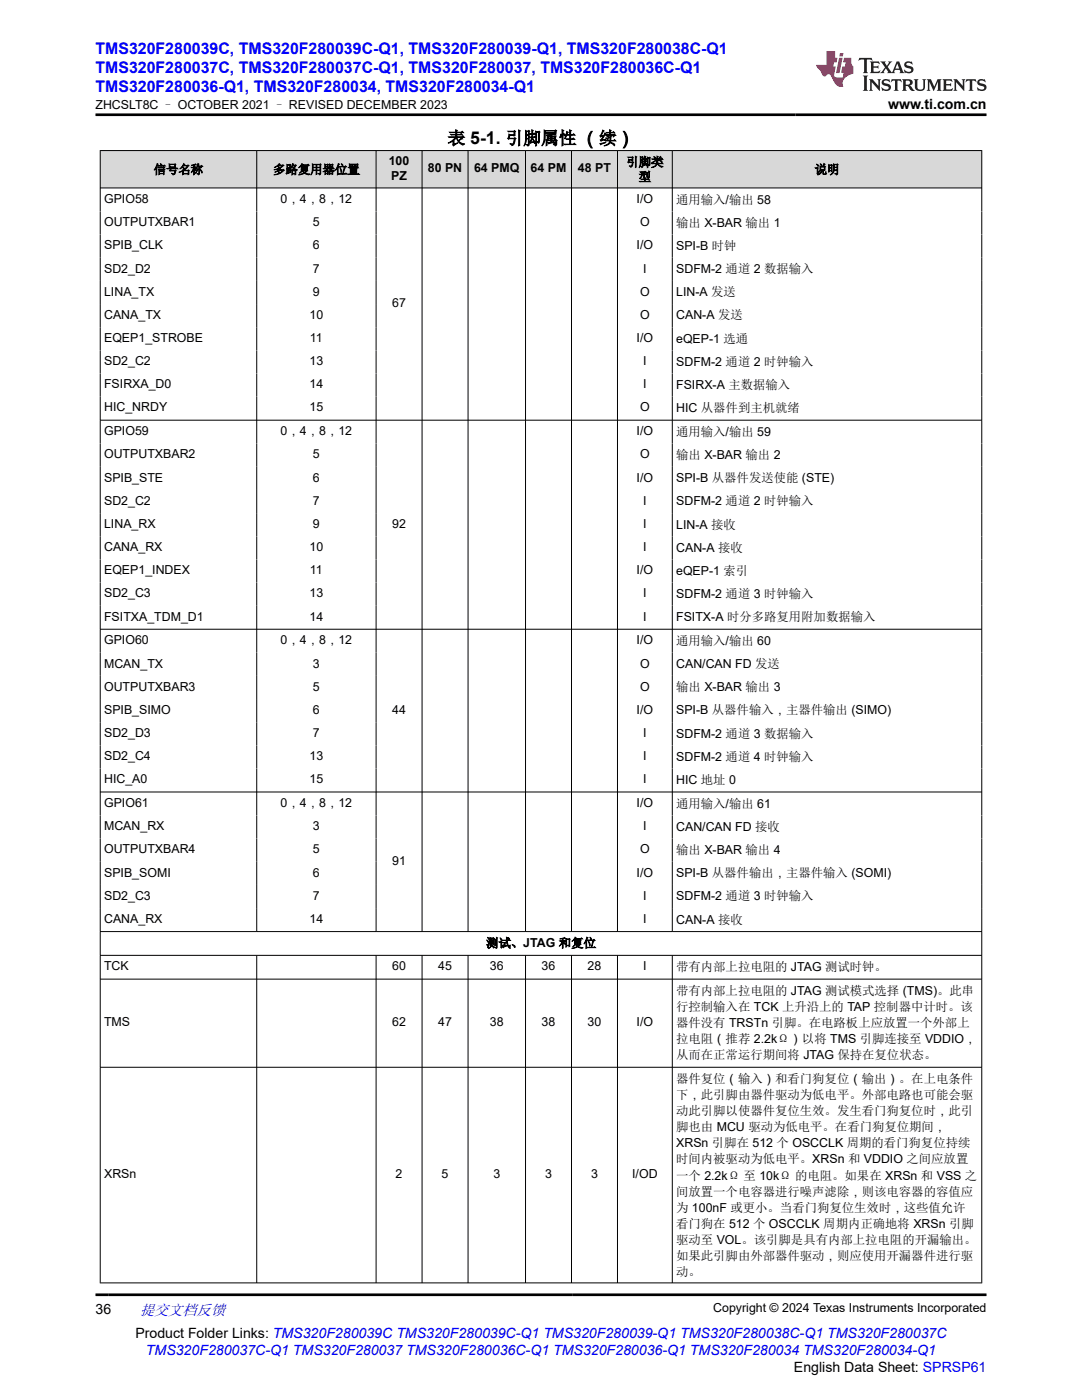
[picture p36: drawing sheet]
<svg xmlns="http://www.w3.org/2000/svg" width="216mm" height="279mm" viewBox="0 0 216 279" stroke-linecap="round" stroke-linejoin="round" font-family="sans-serif">
<defs><g id="words">
<text font-size="3.5" x="89.3" y="28.8">表 5-1. 引脚属性 （续）</text>
<g font-size="3.2" fill="#00f">
<text x="19.1" y="10.7">TMS320F280039C, TMS320F280039C-Q1, TMS320F280039-Q1, TMS320F280038C-Q1</text>
<text x="19.1" y="14.5">TMS320F280037C, TMS320F280037C-Q1, TMS320F280037, TMS320F280036C-Q1</text>
<text x="19.1" y="18.3">TMS320F280036-Q1, TMS320F280034, TMS320F280034-Q1</text>
</g>
<text font-size="3" fill="#00f" x="27.9" y="262.4">提交文档反馈</text>
<g font-size="2.8">
<text x="177.2" y="21.7">www.ti.com.cn</text>
<text x="19.1" y="262.1">36</text>
<text x="27" y="266.9">Product Folder Links: TMS320F280039C TMS320F280039C-Q1 TMS320F280039-Q1 TMS320F280038C-Q1 TMS320F280037C</text>
<text x="158.4" y="273.7">English Data Sheet: SPRSP61</text>
</g>
<text font-size="2.8" fill="#00f" x="29.1" y="270.3">TMS320F280037C-Q1 TMS320F280037 TMS320F280036C-Q1 TMS320F280036-Q1 TMS320F280034 TMS320F280034-Q1</text>
<g font-size="2.5">
<text x="19.1" y="21.8">ZHCSLT8C – OCTOBER 2021 – REVISED DECEMBER 2023</text>
<text x="30.7" y="34.7">信号名称</text>
<text x="54.5" y="34.7">多路复用器位置</text>
<text x="77.6" y="32.9">100</text>
<text x="78.1" y="35.9">PZ</text>
<text x="85.4" y="34.4">80 PN</text>
<text x="94.6" y="34.4">64 PMQ</text>
<text x="105.9" y="34.4">64 PM</text>
<text x="115.3" y="34.4">48 PT</text>
<text x="125" y="33.2">引脚类</text>
<text x="162.6" y="34.7">说明</text>
<text x="20.8" y="40.5">GPIO58</text>
<text x="56" y="40.5">0，4，8，12</text>
<text x="127" y="40.5">I/O</text>
<text x="127.4" y="36.1">型</text>
<text x="134.9" y="40.6">通用输入/输出 58</text>
<text x="20.8" y="45.1">OUTPUTXBAR1</text>
<text x="62.4" y="45.1">5</text>
<text x="127.7" y="45.1">O</text>
<text x="134.9" y="45.3">输出 X-BAR 输出 1</text>
<text x="20.8" y="49.8">SPIB_CLK</text>
<text x="62.4" y="49.8">6</text>
<text x="127" y="49.8">I/O</text>
<text x="134.9" y="49.9">SPI-B 时钟</text>
<text x="20.8" y="54.4">SD2_D2</text>
<text x="20.8" y="59">LINA_TX</text>
<text x="62.4" y="54.4">7</text>
<text x="62.4" y="59">9</text>
<text x="127.7" y="59">O</text>
<text x="128.3" y="54.4">I</text>
<text x="134.9" y="54.5">SDFM-2 通道 2 数据输入</text>
<text x="134.9" y="59.1">LIN-A 发送</text>
<text x="20.8" y="63.6">CANA_TX</text>
<text x="61.8" y="63.6">10</text>
<text x="78.3" y="61.3">67</text>
<text x="127.7" y="63.6">O</text>
<text x="134.9" y="63.8">CAN-A 发送</text>
<text x="20.8" y="68.3">EQEP1_STROBE</text>
<text x="61.9" y="68.3">11</text>
<text x="127" y="68.3">I/O</text>
<text x="134.9" y="68.4">eQEP-1 选通</text>
<text x="20.8" y="72.9">SD2_C2</text>
<text x="20.8" y="77.5">FSIRXA_D0</text>
<text x="61.8" y="72.9">13</text>
<text x="61.8" y="77.5">14</text>
<text x="128.3" y="72.9">I</text>
<text x="128.3" y="77.5">I</text>
<text x="134.9" y="73">SDFM-2 通道 2 时钟输入</text>
<text x="134.9" y="77.6">FSIRX-A 主数据输入</text>
<text x="20.8" y="82.1">HIC_NRDY</text>
<text x="61.8" y="82.1">15</text>
<text x="127.7" y="82.1">O</text>
<text x="134.9" y="82.2">HIC 从器件到主机就绪</text>
<text x="20.8" y="86.9">GPIO59</text>
<text x="56" y="86.9">0，4，8，12</text>
<text x="127" y="86.9">I/O</text>
<text x="134.9" y="87">通用输入/输出 59</text>
<text x="20.8" y="91.5">OUTPUTXBAR2</text>
<text x="62.4" y="91.5">5</text>
<text x="127.7" y="91.5">O</text>
<text x="134.9" y="91.6">输出 X-BAR 输出 2</text>
<text x="20.8" y="96.1">SPIB_STE</text>
<text x="20.8" y="100.7">SD2_C2</text>
<text x="62.4" y="96.1">6</text>
<text x="62.4" y="100.7">7</text>
<text x="127" y="96.1">I/O</text>
<text x="128.3" y="100.7">I</text>
<text x="134.9" y="96.2">SPI-B 从器件发送使能 (STE)</text>
<text x="134.9" y="100.9">SDFM-2 通道 2 时钟输入</text>
<text x="20.8" y="105.4">LINA_RX</text>
<text x="62.4" y="105.4">9</text>
<text x="78.3" y="105.4">92</text>
<text x="128.3" y="105.4">I</text>
<text x="134.9" y="105.5">LIN-A 接收</text>
<text x="20.8" y="110">CANA_RX</text>
<text x="61.8" y="110">10</text>
<text x="128.3" y="110">I</text>
<text x="134.9" y="110.1">CAN-A 接收</text>
<text x="20.8" y="114.6">EQEP1_INDEX</text>
<text x="20.8" y="119.2">SD2_C3</text>
<text x="61.8" y="119.2">13</text>
<text x="61.9" y="114.6">11</text>
<text x="127" y="114.6">I/O</text>
<text x="128.3" y="119.2">I</text>
<text x="134.9" y="114.7">eQEP-1 索引</text>
<text x="134.9" y="119.3">SDFM-2 通道 3 时钟输入</text>
<text x="20.8" y="123.8">FSITXA_TDM_D1</text>
<text x="61.8" y="123.8">14</text>
<text x="128.3" y="123.8">I</text>
<text x="134.9" y="124">FSITX-A 时分多路复用附加数据输入</text>
<text x="20.8" y="128.6">GPIO60</text>
<text x="56" y="128.6">0，4，8，12</text>
<text x="127" y="128.6">I/O</text>
<text x="134.9" y="128.7">通用输入/输出 60</text>
<text x="20.8" y="133.2">MCAN_TX</text>
<text x="20.8" y="137.8">OUTPUTXBAR3</text>
<text x="62.4" y="133.2">3</text>
<text x="62.4" y="137.8">5</text>
<text x="127.7" y="133.2">O</text>
<text x="127.7" y="137.8">O</text>
<text x="134.9" y="133.3">CAN/CAN FD 发送</text>
<text x="134.9" y="138">输出 X-BAR 输出 3</text>
<text x="20.8" y="142.5">SPIB_SIMO</text>
<text x="62.4" y="142.5">6</text>
<text x="78.3" y="142.5">44</text>
<text x="127" y="142.5">I/O</text>
<text x="134.9" y="142.6">SPI-B 从器件输入，主器件输出 (SIMO)</text>
<text x="20.8" y="147.1">SD2_D3</text>
<text x="62.4" y="147.1">7</text>
<text x="128.3" y="147.1">I</text>
<text x="134.9" y="147.2">SDFM-2 通道 3 数据输入</text>
<text x="20.8" y="151.7">SD2_C4</text>
<text x="61.8" y="151.7">13</text>
<text x="128.3" y="151.7">I</text>
<text x="134.9" y="151.8">SDFM-2 通道 4 时钟输入</text>
<text x="20.8" y="156.3">HIC_A0</text>
<text x="20.8" y="161.1">GPIO61</text>
<text x="56" y="161.1">0，4，8，12</text>
<text x="61.8" y="156.3">15</text>
<text x="127" y="161.1">I/O</text>
<text x="128.3" y="156.3">I</text>
<text x="134.9" y="156.4">HIC 地址 0</text>
<text x="134.9" y="161.2">通用输入/输出 61</text>
<text x="20.8" y="165.7">MCAN_RX</text>
<text x="62.4" y="165.7">3</text>
<text x="128.3" y="165.7">I</text>
<text x="134.9" y="165.8">CAN/CAN FD 接收</text>
<text x="20.8" y="170.3">OUTPUTXBAR4</text>
<text x="62.4" y="170.3">5</text>
<text x="78.3" y="172.6">91</text>
<text x="127.7" y="170.3">O</text>
<text x="134.9" y="170.4">输出 X-BAR 输出 4</text>
<text x="20.8" y="174.9">SPIB_SOMI</text>
<text x="20.8" y="179.6">SD2_C3</text>
<text x="62.4" y="174.9">6</text>
<text x="62.4" y="179.6">7</text>
<text x="127" y="174.9">I/O</text>
<text x="128.3" y="179.6">I</text>
<text x="134.9" y="175.1">SPI-B 从器件输出，主器件输入 (SOMI)</text>
<text x="134.9" y="179.7">SDFM-2 通道 3 时钟输入</text>
<text x="20.8" y="184.2">CANA_RX</text>
<text x="61.8" y="184.2">14</text>
<text x="128.3" y="184.2">I</text>
<text x="134.9" y="184.3">CAN-A 接收</text>
<text x="97" y="189.1">测试、JTAG 和复位</text>
<text x="20.8" y="193.7">TCK</text>
<text x="78.3" y="193.7">60</text>
<text x="87.4" y="193.7">45</text>
<text x="97.8" y="193.7">36</text>
<text x="108.1" y="193.7">36</text>
<text x="117.2" y="193.7">28</text>
<text x="128.3" y="193.7">I</text>
<text x="134.9" y="193.8">带有内部上拉电阻的 JTAG 测试时钟。</text>
<text x="134.9" y="198.5">带有内部上拉电阻的 JTAG 测试模式选择 (TMS)。此串</text>
<text x="134.9" y="201.8">行控制输入在 TCK 上升沿上的 TAP 控制器中计时。该</text>
<text x="20.8" y="204.8">TMS</text>
<text x="78.3" y="204.8">62</text>
<text x="87.4" y="204.8">47</text>
<text x="97.8" y="204.8">38</text>
<text x="108.1" y="204.8">38</text>
<text x="117.2" y="204.8">30</text>
<text x="127" y="204.8">I/O</text>
<text x="134.9" y="205">器件没有 TRSTn 引脚。在电路板上应放置一个外部上</text>
<text x="134.9" y="208.2">拉电阻（推荐 2.2kΩ）以将 TMS 引脚连接至 VDDIO，</text>
<text x="134.9" y="211.4">从而在正常运行期间将 JTAG 保持在复位状态。</text>
<text x="134.9" y="216.1">器件复位（输入）和看门狗复位（输出）。在上电条件</text>
<text x="134.9" y="219.3">下，此引脚由器件驱动为低电平。外部电路也可能会驱</text>
<text x="134.9" y="222.6">动此引脚以使器件复位生效。发生看门狗复位时，此引</text>
<text x="134.9" y="225.8">脚也由 MCU 驱动为低电平。在看门狗复位期间，</text>
<text x="134.9" y="229">XRSn 引脚在 512 个 OSCCLK 周期的看门狗复位持续</text>
<text x="134.9" y="232.2">时间内被驱动为低电平。XRSn 和 VDDIO 之间应放置</text>
<text x="20.8" y="235.2">XRSn</text>
<text x="78.9" y="235.2">2</text>
<text x="88.1" y="235.2">5</text>
<text x="98.4" y="235.2">3</text>
<text x="108.8" y="235.2">3</text>
<text x="117.9" y="235.2">3</text>
<text x="126.1" y="235.2">I/OD</text>
<text x="134.9" y="235.4">一个 2.2kΩ 至 10kΩ 的电阻。如果在 XRSn 和 VSS 之</text>
<text x="134.9" y="238.6">间放置一个电容器进行噪声滤除，则该电容器的容值应</text>
<text x="134.9" y="241.8">为 100nF 或更小。当看门狗复位生效时，这些值允许</text>
<text x="134.9" y="245">看门狗在 512 个 OSCCLK 周期内正确地将 XRSn 引脚</text>
<text x="134.9" y="248.2">驱动至 VOL。该引脚是具有内部上拉电阻的开漏输出。</text>
<text x="134.9" y="251.5">如果此引脚由外部器件驱动，则应使用开漏器件进行驱</text>
<text x="134.9" y="254.7">动。</text>
<text x="142.3" y="261.8">Copyright © 2024 Texas Instruments Incorporated</text>
</g>
</g></defs>
<g fill="#d8d8d8">
<path d="M20 30h175.9v7.5h-175.9z" fill-rule="evenodd"/>
<path d="M20.1 30.1h31.1v7.3h-31.1z" fill-rule="evenodd"/>
<path d="M51.3 30.1h23.7v7.3h-23.7z" fill-rule="evenodd"/>
<path d="M75.1 30.1h9.1v7.3h-9.1z" fill-rule="evenodd"/>
<path d="M84.3 30.1h9v7.3h-9z" fill-rule="evenodd"/>
<path d="M93.5 30.1h11.3v7.3h-11.3z" fill-rule="evenodd"/>
<path d="M104.9 30.1h9.1v7.3h-9.1z" fill-rule="evenodd"/>
<path d="M114.1 30.1h9v7.3h-9z" fill-rule="evenodd"/>
<path d="M123.3 30.1h10.8v7.3h-10.8z" fill-rule="evenodd"/>
<path d="M134.2 30.1h61.6v7.3h-61.6z" fill-rule="evenodd"/>
</g>
<g fill="none" stroke="#000" stroke-width=".2">
<path d="M19.9 30h176.1M19.9 37.5h176.1M20 30v226.1M51.2 30v156M75 30v156M84.2 30v156M93.4 30v156M104.9 30v156M114 30v156M123.2 30v156M134.1 30v156M195.9 30v226.1"/>
<path d="M19.9 83.9h176.1M19.9 125.6h176.1M19.9 158.1h176.1M19.9 185.9h176.1M19.9 190.7h176.1M19.9 195.4h176.1M51.2 190.7v65.4M75 190.7v65.4M84.2 190.7v65.4M93.4 190.7v65.4M104.9 190.7v65.4M114 190.7v65.4"/>
<path d="M123.2 190.7v65.4M134.1 190.7v65.4M19.9 213h176.1M19.9 256h176.1"/>
</g>
<path d="M171.5 11.6l-.2 .5 .5-.2h.6v.1v2.2l-.2 .4h1l-.2-.4v-2.2v-.1h.5l.6 .2-.2-.5zM173.6 12.3l.2 .4v1.5l-.2 .4h1.9l.1-.6a1.08 1.08 0 0 1-1.3 .2v-.7h.6l.4 .2v-.7l-.4 .2h-.6v-.5l.2-.2a1 1 0 0 1 1 .3l-.1-.5zM175.7 12.3l.9 1.1-1 1.2h.9l-.2-.2 .5-.8 .4 .8-.2 .2h1.6l-.2-.2 .2-.5h.9l.1 .5-.1 .2h.9l-.2-.3-.8-2h-.5l-.9 2.2-.9-1.1 .9-1.1h-.8l.2 .2-.4 .6-.4-.6 .2-.2zM179 12.7l.4 1h-.7zM180.7 12.4a.65 .65 0 0 0-.2 .7 .65 .65 0 0 0 .6 .5l.6 .1 .1 .3a.79 .79 0 0 1-.7 .4 .79 .79 0 0 1-.7-.5l.1 .7 .2-.1a.93 .93 0 0 0 1.1 .1 .93 .93 0 0 0 .4-1 1.46 1.46 0 0 0-1.2-.6l-.1-.3a1.09 1.09 0 0 1 1.2 .2l-.2-.6-.1 .1-.5-.2zM172.2 15.1l.2 .4v2.2l-.2 .4h1l-.2-.4v-2.2l.2-.4zM173.4 15.8l.2 .4v1.5l-.2 .4h.8l-.3-.4 .1-1.3 1.6 1.8v-2l.2-.4h-.7l.1 .2 .1 1.1-1.2-1.3zM176.2 15.9a.65 .65 0 0 0-.2 .8 .65 .65 0 0 0 .6 .4l.6 .2 .1 .2a.79 .79 0 0 1-.7 .4 .79 .79 0 0 1-.7-.5l.1 .7 .2-.1a.93 .93 0 0 0 1.1 .1 .93 .93 0 0 0 .4-.9 1.46 1.46 0 0 0-1.2-.6l-.1-.4a1.09 1.09 0 0 1 1.2 .2l-.1-.6-.2 .1-.5-.1zM177.9 15.8l-.1 .6a.63 .63 0 0 1 .8-.3v1.6l-.3 .4h1l-.2-.4v-1.6a.66 .66 0 0 1 .8 .3l-.1-.6zM180 15.8l.2 .4v1.5l-.2 .4h1l-.2-.2-.1-.7h.5l.1 .2a.79 .79 0 0 0 1.2 .6l-1-.9a.61 .61 0 0 0 .6-.6 .61 .61 0 0 0-.5-.7zM180.8 16.1h.1a.47 .47 0 0 1 .5 .1 .47 .47 0 0 1 .1 .5l-.1 .1-.7 .1zM182.3 15.8l.2 .2a2.27 2.27 0 0 0 .4 2 1.04 1.04 0 0 0 1.7-.7v-1.3l.2-.2h-.8l.2 .4v1.1a.6 .6 0 0 1-.6 .6 .6 .6 0 0 1-.6-.6v-1.1l.3-.4zM184.9 15.8l.2 .4v1.5l-.2 .4h.8l-.3-.4v-1.4l.9 1.9 .9-1.9v1.4l-.3 .4h1l-.2-.4v-1.5l.2-.4h-.8l-.7 1.5-.6-1.5zM188.1 15.8l.2 .4v1.5l-.2 .4h1.9l.1-.6a1.09 1.09 0 0 1-1.3 .2v-.7h.6l.4 .2v-.6l-.4 .2h-.6v-.6l.2-.1a1.01 1.01 0 0 1 1 .3l-.1-.6zM190.2 15.8l.3 .4v1.5l-.3 .4h.8l-.2-.4v-1.3l1.6 1.8v-2l.2-.4h-.7l.2 .2v1.1l-1.2-1.3zM192.8 15.8l-.1 .6a.63 .63 0 0 1 .8-.3v1.6l-.3 .4h1l-.2-.4v-1.6a.66 .66 0 0 1 .8 .3l-.1-.6zM195.2 15.9a.65 .65 0 0 0-.2 .8 .65 .65 0 0 0 .6 .4l.6 .2 .2 .2a.79 .79 0 0 1-.7 .4 .79 .79 0 0 1-.7-.5l.1 .7 .2-.1a.93 .93 0 0 0 1 .1 .93 .93 0 0 0 .5-.9 1.46 1.46 0 0 0-1.3-.6v-.4a1.09 1.09 0 0 1 1.2 .2l-.2-.6-.2 .1-.5-.1z" fill="#231f20"/>
<path d="M164.9 10.2v2.8h-2l.1 .3 .8 1a.95 .95 0 0 0 1 .9 .59 .59 0 0 1 .5-.4 .59 .59 0 0 1 .5 .4l.4 .7a1.59 1.59 0 0 0 2.1 1.4 1.61 1.61 0 0 1 1-2.3l1-.3-.1-1.5a1.59 1.59 0 0 1-.3-1.7h-1.5l-.2 .9h.6l-.2 .9h-.5l-.2 1v.2l.4 .1-.1 .9h-.7a.73 .73 0 0 1-1-.7l.3-1.5h-.5l.1-.9h.5l.2-.9h-.5v-1.3zM167.4 11.5l-.6 3.1h.7l.6-3.1zM167.6 10.6l-.1 .6h.7l.1-.6z" fill="#ed1c24"/>
<path d="M19.1 22.9h177.8M19.1 258.4h177.8" fill="none" stroke="#000" stroke-width=".53"/>
<use href="#words"/>
</svg>
